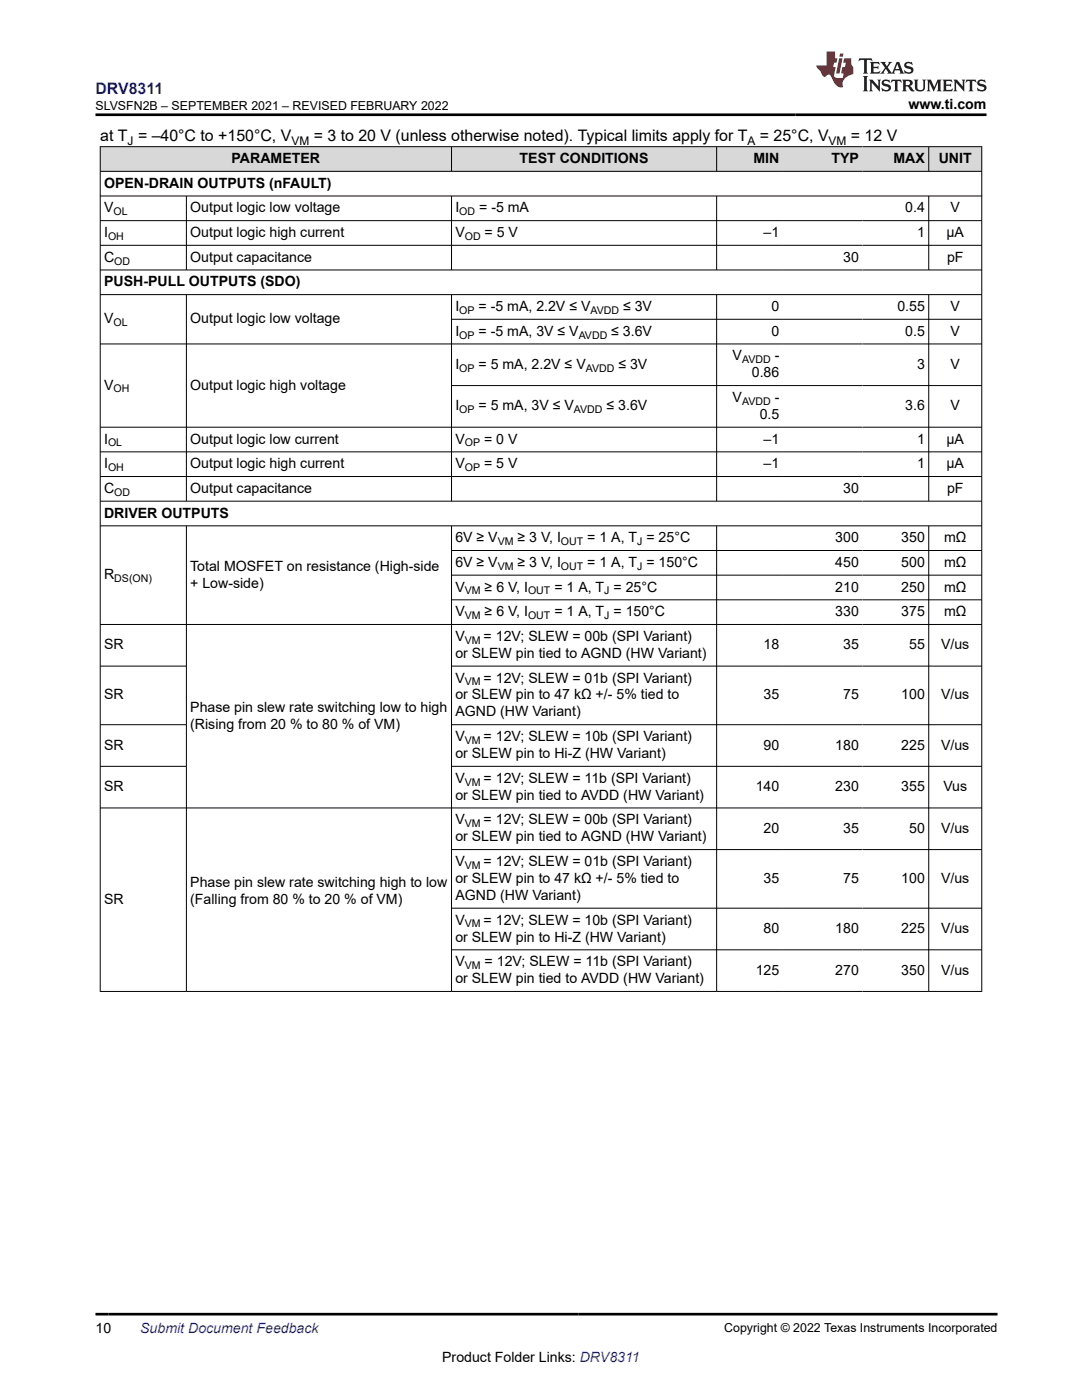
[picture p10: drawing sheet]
<svg xmlns="http://www.w3.org/2000/svg" width="216mm" height="279mm" viewBox="0 0 216 279" stroke-linecap="round" stroke-linejoin="round" font-family="sans-serif">
<defs><g id="words">
<text font-size="3.2" fill="#00f" x="19" y="18.7">DRV8311</text>
<g font-size="3.2">
<text x="20" y="28.2">at T = –40°C to +150°C, V</text>
<text x="62.6" y="28.2">= 3 to 20 V (unless otherwise noted). Typical limits apply for T</text>
<text x="151.6" y="28.2">= 25°C, V</text>
<text x="169.8" y="28.2">= 12 V</text>
</g>
<g font-size="2.8">
<text x="181.3" y="21.8">www.ti.com</text>
<text x="46.2" y="32.5">PARAMETER</text>
<text x="103.7" y="32.5">TEST CONDITIONS</text>
<text x="150.3" y="32.5">MIN</text>
<text x="165.9" y="32.5">TYP</text>
<text x="178.3" y="32.5">MAX</text>
<text x="187.3" y="32.5">UNIT</text>
<text x="20.8" y="37.5">OPEN-DRAIN OUTPUTS (nFAULT)</text>
<text x="20.8" y="42.4">V</text>
<text x="20.8" y="47.3">I</text>
<text x="38" y="42.4">Output logic low voltage</text>
<text x="38" y="47.3">Output logic high current</text>
<text x="90.9" y="42.4">I</text>
<text x="90.9" y="47.3">V</text>
<text x="95.6" y="42.4">= -5 mA</text>
<text x="96.7" y="47.3">= 5 V</text>
<text x="152.4" y="47.3">–1</text>
<text x="180.6" y="42.4">0.4</text>
<text x="183" y="47.3">1</text>
<text x="188.9" y="47.3">µA</text>
<text x="189.7" y="42.4">V</text>
<text x="20.8" y="52.2">C</text>
<text x="38" y="52.2">Output capacitance</text>
<text x="168.2" y="52.2">30</text>
<text x="189" y="52.2">pF</text>
<text x="20.8" y="57.2">PUSH-PULL OUTPUTS (SDO)</text>
<text x="20.8" y="64.5">V</text>
<text x="38" y="64.5">Output logic low voltage</text>
<text x="90.9" y="62.1">I</text>
<text x="95.5" y="62.1">= -5 mA, 2.2V ≤ V</text>
<text x="124.3" y="62.1">≤ 3V</text>
<text x="153.9" y="62.1">0</text>
<text x="179.1" y="62.1">0.55</text>
<text x="189.7" y="62.1">V</text>
<text x="90.9" y="67">I</text>
<text x="95.5" y="67">= -5 mA, 3V ≤ V</text>
<text x="122" y="67">≤ 3.6V</text>
<text x="146.2" y="71.9">V</text>
<text x="153.9" y="67">0</text>
<text x="154.6" y="71.9">-</text>
<text x="180.6" y="67">0.5</text>
<text x="189.7" y="67">V</text>
<text x="20.8" y="77.8">V</text>
<text x="38" y="77.8">Output logic high voltage</text>
<text x="90.9" y="73.6">I</text>
<text x="95.5" y="73.6">= 5 mA, 2.2V ≤ V</text>
<text x="123.4" y="73.6">≤ 3V</text>
<text x="150" y="75.3">0.86</text>
<text x="183" y="73.6">3</text>
<text x="189.7" y="73.6">V</text>
<text x="90.9" y="81.9">I</text>
<text x="95.5" y="81.9">= 5 mA, 3V ≤ V</text>
<text x="121" y="81.9">≤ 3.6V</text>
<text x="146.2" y="80.2">V</text>
<text x="151.6" y="83.6">0.5</text>
<text x="154.6" y="80.2">-</text>
<text x="180.6" y="81.9">3.6</text>
<text x="189.7" y="81.9">V</text>
<text x="20.8" y="88.5">I</text>
<text x="38" y="88.5">Output logic low current</text>
<text x="90.9" y="88.5">V</text>
<text x="96.6" y="88.5">= 0 V</text>
<text x="152.4" y="88.5">–1</text>
<text x="183" y="88.5">1</text>
<text x="188.9" y="88.5">µA</text>
<text x="20.8" y="93.5">I</text>
<text x="38" y="93.5">Output logic high current</text>
<text x="90.9" y="93.5">V</text>
<text x="96.6" y="93.5">= 5 V</text>
<text x="152.4" y="93.5">–1</text>
<text x="183" y="93.5">1</text>
<text x="188.9" y="93.5">µA</text>
<text x="20.8" y="98.4">C</text>
<text x="38" y="98.4">Output capacitance</text>
<text x="168.2" y="98.4">30</text>
<text x="189" y="98.4">pF</text>
<text x="20.8" y="103.3">DRIVER OUTPUTS</text>
<text x="38" y="113.9">Total MOSFET on resistance (High-side</text>
<text x="90.9" y="108.2">6V ≥ V</text>
<text x="90.9" y="113.1">6V ≥ V</text>
<text x="103.3" y="108.2">≥ 3 V, I</text>
<text x="103.3" y="113.1">≥ 3 V, I</text>
<text x="117.2" y="108.2">= 1 A, T = 25°C</text>
<text x="117.2" y="113.1">= 1 A, T = 150°C</text>
<text x="166.7" y="108.2">300</text>
<text x="166.7" y="113.1">450</text>
<text x="179.8" y="108.2">350</text>
<text x="179.8" y="113.1">500</text>
<text x="188.4" y="108.2">mΩ</text>
<text x="188.4" y="113.1">mΩ</text>
<text x="20.8" y="115.6">R</text>
<text x="38" y="117.3">+ Low-side)</text>
<text x="90.9" y="118.1">V</text>
<text x="96.7" y="118.1">≥ 6 V, I</text>
<text x="110.6" y="118.1">= 1 A, T = 25°C</text>
<text x="166.7" y="118.1">210</text>
<text x="179.8" y="118.1">250</text>
<text x="188.4" y="118.1">mΩ</text>
<text x="90.9" y="123">V</text>
<text x="96.7" y="123">≥ 6 V, I</text>
<text x="110.6" y="123">= 1 A, T = 150°C</text>
<text x="166.7" y="123">330</text>
<text x="179.8" y="123">375</text>
<text x="188.4" y="123">mΩ</text>
<text x="20.8" y="129.6">SR</text>
<text x="90.9" y="131.3">or SLEW pin tied to AGND (HW Variant)</text>
<text x="90.9" y="127.9">V</text>
<text x="96.5" y="127.9">= 12V; SLEW = 00b (SPI Variant)</text>
<text x="152.4" y="129.6">18</text>
<text x="168.2" y="129.6">35</text>
<text x="181.4" y="129.6">55</text>
<text x="187.8" y="129.6">V/us</text>
<text x="90.9" y="136.2">V</text>
<text x="96.5" y="136.2">= 12V; SLEW = 01b (SPI Variant)</text>
<text x="20.8" y="139.6">SR</text>
<text x="38" y="142.1">Phase pin slew rate switching low to high</text>
<text x="90.9" y="139.6">or SLEW pin to 47 kΩ +/- 5% tied to</text>
<text x="90.9" y="143">AGND (HW Variant)</text>
<text x="152.4" y="139.6">35</text>
<text x="168.2" y="139.6">75</text>
<text x="179.8" y="139.6">100</text>
<text x="187.8" y="139.6">V/us</text>
<text x="20.8" y="149.6">SR</text>
<text x="38" y="145.4">(Rising from 20 % to 80 % of VM)</text>
<text x="90.9" y="147.9">V</text>
<text x="96.5" y="147.9">= 12V; SLEW = 10b (SPI Variant)</text>
<text x="152.4" y="149.6">90</text>
<text x="166.7" y="149.6">180</text>
<text x="179.8" y="149.6">225</text>
<text x="187.8" y="149.6">V/us</text>
<text x="90.9" y="151.3">or SLEW pin to Hi-Z (HW Variant)</text>
<text x="20.8" y="157.9">SR</text>
<text x="90.9" y="156.2">V</text>
<text x="90.9" y="159.6">or SLEW pin tied to AVDD (HW Variant)</text>
<text x="96.5" y="156.2">= 12V; SLEW = 11b (SPI Variant)</text>
<text x="150.8" y="157.9">140</text>
<text x="166.7" y="157.9">230</text>
<text x="179.8" y="157.9">355</text>
<text x="188.2" y="157.9">Vus</text>
<text x="90.9" y="167.9">or SLEW pin tied to AGND (HW Variant)</text>
<text x="90.9" y="164.5">V</text>
<text x="96.5" y="164.5">= 12V; SLEW = 00b (SPI Variant)</text>
<text x="152.4" y="166.2">20</text>
<text x="168.2" y="166.2">35</text>
<text x="181.4" y="166.2">50</text>
<text x="187.8" y="166.2">V/us</text>
<text x="90.9" y="172.8">V</text>
<text x="96.5" y="172.8">= 12V; SLEW = 01b (SPI Variant)</text>
<text x="38" y="177">Phase pin slew rate switching high to low</text>
<text x="90.9" y="176.2">or SLEW pin to 47 kΩ +/- 5% tied to</text>
<text x="90.9" y="179.6">AGND (HW Variant)</text>
<text x="152.4" y="176.2">35</text>
<text x="168.2" y="176.2">75</text>
<text x="179.8" y="176.2">100</text>
<text x="187.8" y="176.2">V/us</text>
<text x="20.8" y="180.4">SR</text>
<text x="38" y="180.4">(Falling from 80 % to 20 % of VM)</text>
<text x="90.9" y="184.5">V</text>
<text x="96.5" y="184.5">= 12V; SLEW = 10b (SPI Variant)</text>
<text x="90.9" y="187.9">or SLEW pin to Hi-Z (HW Variant)</text>
<text x="152.4" y="186.2">80</text>
<text x="166.7" y="186.2">180</text>
<text x="179.8" y="186.2">225</text>
<text x="187.8" y="186.2">V/us</text>
<text x="90.9" y="192.8">V</text>
<text x="90.9" y="196.2">or SLEW pin tied to AVDD (HW Variant)</text>
<text x="96.7" y="192.8">= 12V; SLEW = 11b (SPI Variant)</text>
<text x="150.8" y="194.5">125</text>
<text x="166.7" y="194.5">270</text>
<text x="179.8" y="194.5">350</text>
<text x="187.8" y="194.5">V/us</text>
<text x="19" y="266.1">10</text>
<text x="88.2" y="271.7">Product Folder Links: DRV8311</text>
</g>
<text font-size="2.8" fill="#00f" x="28" y="266.1">Submit Document Feedback</text>
<g font-size="2.5">
<text x="19" y="21.9">SLVSFN2B – SEPTEMBER 2021 – REVISED FEBRUARY 2022</text>
<text x="144.5" y="265.8">Copyright © 2022 Texas Instruments Incorporated</text>
</g>
<g font-size="2.4">
<text x="25.5" y="28.9">J</text>
<text x="58.1" y="28.9">VM</text>
<text x="149.2" y="28.9">A</text>
<text x="165.3" y="28.9">VM</text>
</g>
<g font-size="2.1">
<text x="21.6" y="47.9">OH</text>
<text x="22.6" y="43">OL</text>
<text x="91.6" y="43">OD</text>
<text x="92.7" y="47.9">OD</text>
<text x="22.8" y="52.8">OD</text>
<text x="22.6" y="65.1">OL</text>
<text x="91.6" y="62.6">OP</text>
<text x="117.8" y="62.6">AVDD</text>
<text x="91.6" y="67.6">OP</text>
<text x="115.5" y="67.6">AVDD</text>
<text x="91.6" y="74.2">OP</text>
<text x="116.9" y="74.2">AVDD</text>
<text x="148.1" y="72.5">AVDD</text>
<text x="22.6" y="78.3">OH</text>
<text x="91.6" y="82.5">OP</text>
<text x="114.5" y="82.5">AVDD</text>
<text x="148.1" y="80.8">AVDD</text>
<text x="21.6" y="89.1">OL</text>
<text x="92.7" y="89.1">OP</text>
<text x="21.6" y="94">OH</text>
<text x="92.7" y="94">OP</text>
<text x="22.8" y="98.9">OD</text>
<text x="99.3" y="108.8">VM</text>
<text x="99.3" y="113.7">VM</text>
<text x="111.9" y="108.8">OUT</text>
<text x="111.9" y="113.7">OUT</text>
<text x="127.1" y="108.8">J</text>
<text x="127.1" y="113.7">J</text>
<text x="22.8" y="116.2">DS(ON)</text>
<text x="92.7" y="118.6">VM</text>
<text x="105.4" y="118.6">OUT</text>
<text x="120.6" y="118.6">J</text>
<text x="92.7" y="123.5">VM</text>
<text x="105.4" y="123.5">OUT</text>
<text x="120.6" y="123.5">J</text>
<text x="92.7" y="128.5">VM</text>
<text x="92.7" y="136.8">VM</text>
<text x="92.7" y="148.5">VM</text>
<text x="92.7" y="156.8">VM</text>
<text x="92.7" y="165.1">VM</text>
<text x="92.7" y="173.4">VM</text>
<text x="92.7" y="185.1">VM</text>
<text x="92.7" y="193.4">VM</text>
</g>
</g></defs>
<g fill="#d8d8d8">
<path d="M20 29.3h175.9v4.9h-175.9z" fill-rule="evenodd"/>
<path d="M20.1 29.3h69.9v4.8h-69.9z" fill-rule="evenodd"/>
<path d="M90.2 29.3h52.7v4.8h-52.7z" fill-rule="evenodd"/>
<path d="M143.1 29.3h13.1v4.8h-13.1z" fill-rule="evenodd"/>
<path d="M156.2 29.3h15.9v4.8h-15.9z" fill-rule="evenodd"/>
<path d="M172.1 29.3h13.2v4.8h-13.2z" fill-rule="evenodd"/>
<path d="M185.4 29.3h10.4v4.8h-10.4z" fill-rule="evenodd"/>
</g>
<g fill="none" stroke="#000" stroke-width=".2">
<path d="M19.9 29.3h176.1M19.9 34.2h176.1M19.9 39.1h176.1M20 29.2v168.7M37.2 39.1v14.8M90.1 29.2v5.1M90.1 39.1v14.8M143 29.2v5.1M143 39.1v14.8M185.3 29.2v5.1M185.3 39.1v14.8M195.9 29.2v168.7"/>
<path d="M19.9 44h176.1M19.9 49h176.1M19.9 53.9h176.1M19.9 58.8h176.1M37.2 58.8v41.3M90.1 58.8v41.3M143 58.8v41.3M185.3 58.8v41.3M19.9 68.6h176.1M90.1 63.7h105.9M90.1 76.9h105.9M19.9 90.2h176.1"/>
<path d="M19.9 95.1h176.1M196 85.3h-176.1M19.9 100h176.1M19.9 104.9h176.1M37.2 104.9v93M90.1 104.9v93M90.1 109.9h105.9M90.1 114.8h105.9M90.1 119.7h105.9M143 104.9v93M185.3 104.9v93M19.9 124.6h176.1"/>
<path d="M19.9 132.9h17.4M90.1 132.9h105.9M19.9 144.6h17.4M19.9 152.9h17.4M90.1 144.6h105.9M90.1 152.9h105.9M19.9 161.2h176.1M90.1 169.6h105.9M90.1 181.2h105.9M90.1 189.6h105.9M196 197.9h-176.1"/>
</g>
<path d="M171.5 11.6l-.2 .6 .5-.2h.6v.1v2.2l-.2 .4h1l-.2-.4v-2.2v-.1h.5l.5 .2-.1-.6zM173.6 12.4l.2 .3v1.6l-.2 .4h1.9l.1-.6a1.08 1.08 0 0 1-1.3 .2v-.7h.6l.4 .2v-.7l-.4 .2h-.6v-.5l.2-.2a1 1 0 0 1 1 .3l-.1-.5zM175.7 12.4l.9 1.1-1 1.2h.9l-.2-.2 .5-.8 .4 .8-.2 .2h1.6l-.2-.2 .2-.5h.9l.1 .5-.1 .2h.9l-.2-.4-.8-1.9h-.5l-.9 2.1-.9-1.1 .9-1h-.8l.2 .2-.4 .6-.4-.6 .2-.2zM179 12.8l.4 1h-.7zM180.7 12.5a.65 .65 0 0 0-.2 .7 .65 .65 0 0 0 .6 .5l.6 .1 .1 .3a.79 .79 0 0 1-.7 .4 .79 .79 0 0 1-.7-.5l.1 .7 .2-.1a.93 .93 0 0 0 1.1 0 .93 .93 0 0 0 .4-.9 1.46 1.46 0 0 0-1.2-.6l-.1-.3a1.09 1.09 0 0 1 1.2 .2l-.2-.6-.1 .1-.5-.2zM172.2 15.2l.2 .4v2.2l-.2 .4h1l-.2-.4v-2.2l.2-.4zM173.4 15.9l.2 .4v1.5l-.2 .4h.8l-.3-.4 .1-1.3 1.6 1.8v-2l.2-.4h-.7l.1 .2 .1 1.1-1.2-1.3zM176.2 16a.65 .65 0 0 0-.2 .8 .65 .65 0 0 0 .6 .4l.6 .2 .1 .2a.79 .79 0 0 1-.7 .4 .79 .79 0 0 1-.7-.5l.1 .7 .2-.1a.93 .93 0 0 0 1.1 .1 .93 .93 0 0 0 .4-1 1.46 1.46 0 0 0-1.2-.5l-.1-.4a1.09 1.09 0 0 1 1.2 .2l-.1-.6-.2 .1-.5-.1zM177.9 15.9l-.1 .6a.63 .63 0 0 1 .8-.3v1.6l-.3 .4h1l-.2-.4v-1.6a.66 .66 0 0 1 .8 .3l-.1-.6zM180 15.9l.2 .4v1.5l-.2 .4h1l-.2-.2-.1-.7h.5l.1 .2a.79 .79 0 0 0 1.2 .6l-1-.9a.61 .61 0 0 0 .6-.6 .61 .61 0 0 0-.5-.7zM180.8 16.2h.1a.47 .47 0 0 1 .5 .1 .47 .47 0 0 1 .1 .5l-.1 .1-.7 .1zM182.3 15.9l.2 .2a2.27 2.27 0 0 0 .4 2 1.04 1.04 0 0 0 1.7-.7v-1.3l.2-.2h-.8l.2 .4v1.1a.6 .6 0 0 1-.6 .6 .6 .6 0 0 1-.6-.6v-1.1l.3-.4zM184.9 15.9l.2 .4v1.5l-.2 .4h.8l-.3-.4v-1.4l.9 1.9 .9-1.9v1.4l-.3 .4h1l-.2-.4v-1.5l.2-.4h-.8l-.7 1.5-.6-1.5zM188.1 15.9l.2 .4v1.5l-.2 .4h1.9l.1-.6a1.09 1.09 0 0 1-1.3 .2v-.7h.6l.4 .2v-.6l-.4 .2h-.6v-.6l.2-.1a1.01 1.01 0 0 1 1 .3l-.1-.6zM190.2 15.9l.3 .4v1.5l-.3 .4h.8l-.2-.4v-1.3l1.6 1.8v-2l.2-.4h-.7l.2 .2v1.1l-1.2-1.3zM192.8 15.9l-.1 .6a.63 .63 0 0 1 .8-.3v1.6l-.3 .4h1l-.2-.4v-1.6a.66 .66 0 0 1 .8 .3l-.1-.6zM195.2 16a.65 .65 0 0 0-.2 .8 .65 .65 0 0 0 .6 .4l.6 .2 .2 .2a.79 .79 0 0 1-.7 .4 .79 .79 0 0 1-.7-.5l.1 .7 .2-.1a.93 .93 0 0 0 1 .1 .93 .93 0 0 0 .5-1 1.46 1.46 0 0 0-1.3-.5v-.4a1.09 1.09 0 0 1 1.2 .2l-.2-.6-.2 .1-.5-.1z" fill="#231f20"/>
<path d="M164.9 10.3v2.7h-2l.1 .4 .8 1a.95 .95 0 0 0 1 .9 .59 .59 0 0 1 .5-.4 .59 .59 0 0 1 .5 .3l.4 .8a1.59 1.59 0 0 0 2.1 1.4 1.61 1.61 0 0 1 1-2.3l1-.3-.1-1.5a1.59 1.59 0 0 1-.3-1.7h-1.5l-.2 .9h.6l-.2 .9h-.5l-.2 .9v.3l.4 .1-.1 .9h-.7a.73 .73 0 0 1-1-.7l.3-1.5h-.5l.1-.9h.5l.2-.9h-.5v-1.3zM167.4 11.6l-.6 3.1h.7l.6-3.1zM167.6 10.7l-.1 .6h.7l.1-.6z" fill="#ed1c24"/>
<path d="M19 22.9h177.8M19 262.3h180" fill="none" stroke="#000" stroke-width=".53"/>
<use href="#words"/>
</svg>
